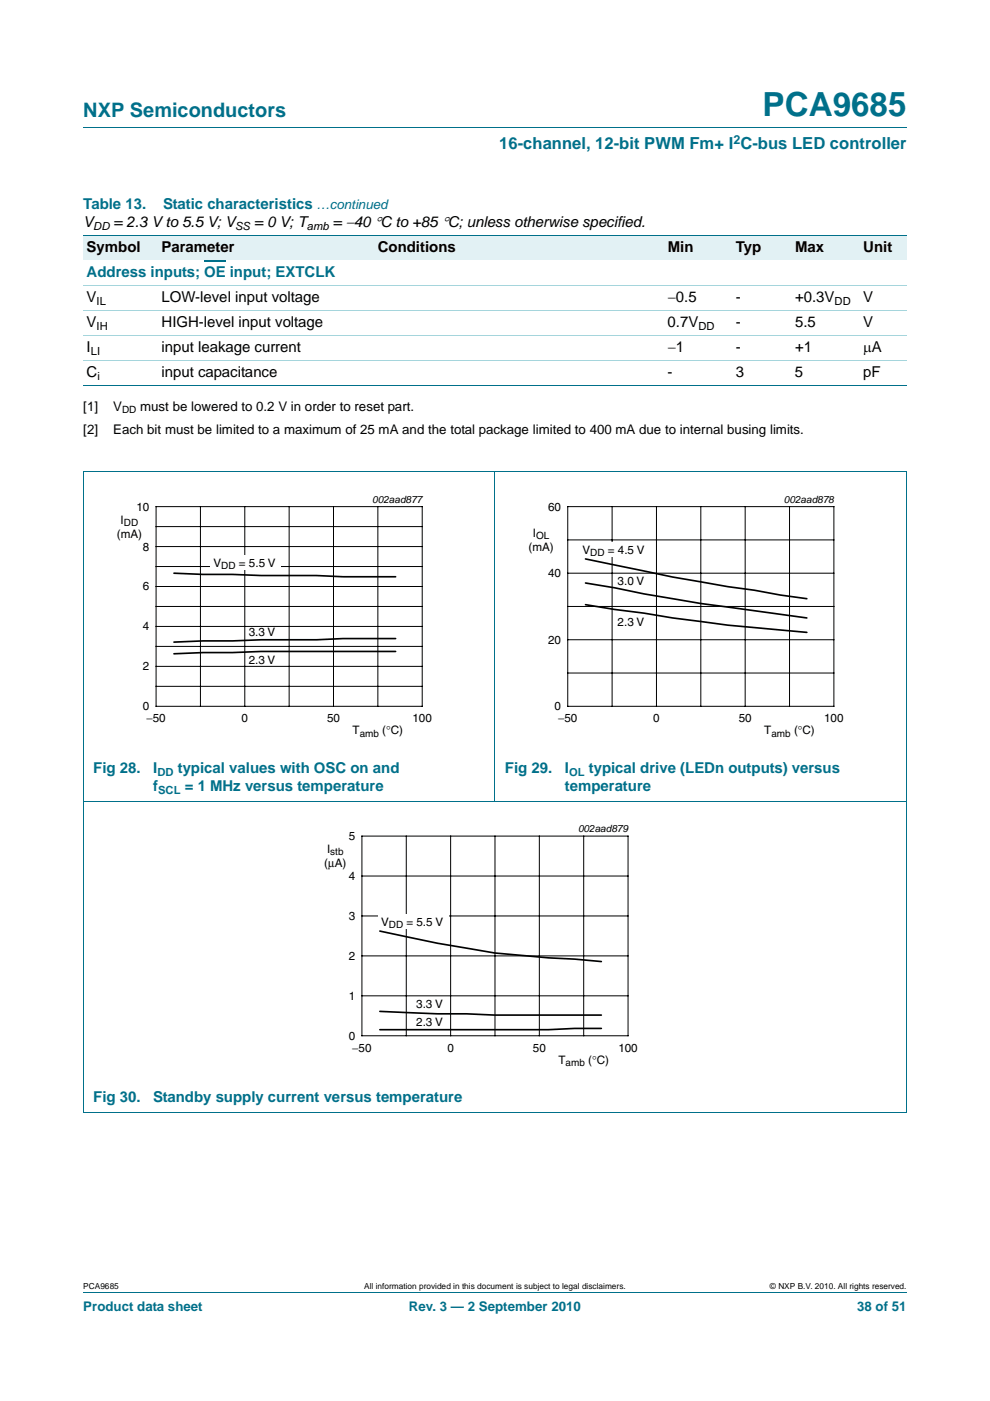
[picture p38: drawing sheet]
<svg xmlns="http://www.w3.org/2000/svg" width="210mm" height="297mm" viewBox="0 0 210 297" stroke-linecap="round" stroke-linejoin="round" font-family="sans-serif">
<defs><g id="words">
<text font-size="7" fill="#00708a" x="161.7" y="24.6">PCA9685</text>
<text font-size="4.2" fill="#00708a" x="17.7" y="24.9">NXP Semiconductors</text>
<text font-size="3.5" fill="#00708a" x="105.9" y="31.6">16-channel, 12-bit PWM Fm+ I C-bus LED controller</text>
<g font-size="3.2" fill="#00708a">
<text x="17.7" y="44.3">Table 13.</text>
<text x="34.6" y="44.3">Static characteristics</text>
<text x="18.4" y="58.7">Address inputs; OE input; EXTCLK</text>
<text x="19.8" y="163.9">Fig 28.</text>
<text x="32.5" y="167.7">f</text>
<text x="32.5" y="163.9">I</text>
<text x="37.7" y="163.9">typical values with OSC on and</text>
<text x="39.2" y="167.7">= 1 MHz versus temperature</text>
<text x="107.1" y="163.9">Fig 29.</text>
<text x="119.8" y="167.7">temperature</text>
<text x="119.8" y="163.9">I</text>
<text x="124.9" y="163.9">typical drive (LEDn outputs) versus</text>
<text x="19.8" y="233.7">Fig 30.</text>
<text x="32.5" y="233.7">Standby supply current versus temperature</text>
</g>
<g font-size="3.2">
<text x="17.7" y="48.2">V</text>
<text x="18.4" y="53.4">Symbol</text>
<text x="24.1" y="48.2">= 2.3 V to 5.5 V; V</text>
<text x="34.2" y="53.4">Parameter</text>
<text x="53.9" y="48.2">= 0 V; T</text>
<text x="70.6" y="48.2">= −40 °C to +85 °C; unless otherwise specified.</text>
<text x="80.1" y="53.4">Conditions</text>
<text x="141.6" y="53.4">Min</text>
<text x="156.1" y="53.4">Typ</text>
<text x="168.6" y="53.4">Max</text>
<text x="183.1" y="53.4">Unit</text>
<text x="18.4" y="64">V</text>
<text x="34.2" y="64">LOW-level input voltage</text>
<text x="141.6" y="64">−0.5</text>
<text x="156.1" y="64">-</text>
<text x="168.6" y="64">+0.3V</text>
<text x="183.1" y="64">V</text>
<text x="18.4" y="69.3">V</text>
<text x="34.2" y="69.3">HIGH-level input voltage</text>
<text x="141.6" y="69.3">0.7V</text>
<text x="156.1" y="69.3">-</text>
<text x="168.6" y="69.3">5.5</text>
<text x="183.1" y="69.3">V</text>
<text x="18.4" y="74.6">I</text>
<text x="34.2" y="74.6">input leakage current</text>
<text x="141.6" y="74.6">−1</text>
<text x="156.1" y="74.6">-</text>
<text x="168.6" y="74.6">+1</text>
<text x="183.1" y="74.6">μA</text>
<text x="18.4" y="79.9">C</text>
<text x="34.2" y="79.9">input capacitance</text>
<text x="141.6" y="79.9">-</text>
<text x="156.1" y="79.9">3</text>
<text x="168.6" y="79.9">5</text>
<text x="183.1" y="79.9">pF</text>
</g>
<g font-size="2.8" fill="#00708a">
<text x="67.1" y="44.3">…continued</text>
<text x="17.7" y="277.9">Product data sheet</text>
<text x="86.7" y="277.9">Rev. 3 — 2 September 2010</text>
<text x="181.8" y="277.9">38 of 51</text>
</g>
<g font-size="2.8">
<text x="17.7" y="87.1">[1]</text>
<text x="24" y="87.1">V</text>
<text x="29.7" y="87.1">must be lowered to 0.2 V in order to reset part.</text>
<text x="17.7" y="92">[2]</text>
<text x="24" y="92">Each bit must be limited to a maximum of 25 mA and the total package limited to 400 mA due to internal busing limits.</text>
</g>
<text font-size="2.6" fill="#00708a" x="155.6" y="30.5">2</text>
<g font-size="2.5">
<text x="24.8" y="114">(mA)</text>
<text x="25.6" y="111">I</text>
<text x="28.9" y="108.3">10</text>
<text x="113" y="113.8">I</text>
<text x="116.3" y="108.3">60</text>
<text x="30.3" y="116.7">8</text>
<text x="112.1" y="116.8">(mA)</text>
<text x="123.5" y="117.4">V</text>
<text x="128.9" y="117.4">= 4.5 V</text>
<text x="30.3" y="125.2">6</text>
<text x="45.3" y="120.2">V</text>
<text x="50.7" y="120.2">= 5.5 V</text>
<text x="116.3" y="122.4">40</text>
<text x="131" y="124">3.0 V</text>
<text x="30.3" y="133.7">4</text>
<text x="52.7" y="134.9">3.3 V</text>
<text x="116.3" y="136.5">20</text>
<text x="131" y="132.7">2.3 V</text>
<text x="30.3" y="142.1">2</text>
<text x="52.7" y="140.7">2.3 V</text>
<text x="30.3" y="150.6">0</text>
<text x="31.1" y="153.1">−50</text>
<text x="51.2" y="153.1">0</text>
<text x="69.4" y="153.1">50</text>
<text x="74.8" y="155.7">T</text>
<text x="81.1" y="155.7">(°C)</text>
<text x="87.5" y="153.1">100</text>
<text x="117.6" y="150.6">0</text>
<text x="118.4" y="153.1">−50</text>
<text x="138.6" y="153.1">0</text>
<text x="156.7" y="153.1">50</text>
<text x="162.1" y="155.7">T</text>
<text x="168.4" y="155.7">(°C)</text>
<text x="174.8" y="153.1">100</text>
<text x="74" y="178.1">5</text>
<text x="68.8" y="183.8">(μA)</text>
<text x="69.4" y="180.8">I</text>
<text x="74" y="186.6">4</text>
<text x="74" y="195">3</text>
<text x="80.8" y="196.3">V</text>
<text x="86.2" y="196.3">= 5.5 V</text>
<text x="74" y="203.5">2</text>
<text x="74" y="212">1</text>
<text x="88.3" y="213.7">3.3 V</text>
<text x="74" y="220.4">0</text>
<text x="88.3" y="217.6">2.3 V</text>
<text x="74.7" y="223">−50</text>
<text x="94.9" y="223">0</text>
<text x="113" y="223">50</text>
<text x="118.4" y="225.5">T</text>
<text x="124.8" y="225.5">(°C)</text>
<text x="131.2" y="223">100</text>
</g>
<g font-size="2.4">
<text x="19.8" y="48.7">DD</text>
<text x="49.9" y="48.7">SS</text>
<text x="65.1" y="48.7">amb</text>
<text x="20.5" y="64.6">IL</text>
<text x="177" y="64.6">DD</text>
<text x="20.5" y="69.9">IH</text>
<text x="148.1" y="69.9">DD</text>
<text x="19.3" y="75.2">LI</text>
<text x="20.7" y="80.5">i</text>
</g>
<g font-size="2.4" fill="#00708a">
<text x="33.4" y="164.4">DD</text>
<text x="120.7" y="164.4">OL</text>
<text x="33.5" y="168.3">SCL</text>
</g>
<g font-size="2.1">
<text x="25.9" y="87.6">DD</text>
<text x="79" y="106.6">002aad877</text>
<text x="166.3" y="106.6">002aad878</text>
<text x="26.3" y="111.5">DD</text>
<text x="113.7" y="114.3">OL</text>
<text x="125.2" y="117.9">DD</text>
<text x="46.9" y="120.7">DD</text>
<text x="76.3" y="156.2">amb</text>
<text x="163.6" y="156.2">amb</text>
<text x="122.6" y="176.4">002aad879</text>
<text x="70.1" y="181.3">stb</text>
<text x="82.5" y="196.8">DD</text>
<text x="119.9" y="226">amb</text>
</g>
<g font-size="1.8">
<text x="17.7" y="273.3">PCA9685</text>
<text x="77.3" y="273.3">All information provided in this document is subject to legal disclaimers.</text>
<text x="163.3" y="273.3">© NXP B.V. 2010. All rights reserved.</text>
</g>
</g></defs>
<path d="M17.7 27h174.6M17.7 273.9h174.6" fill="none" stroke="#00708a" stroke-width=".21"/>
<path d="M43.3 55.4h4.6" fill="none" stroke="#00708a" stroke-width=".34"/>
<g fill="#e2f1f4">
<path d="M17.7 49.9h15.8v5.3h-15.8z"/>
<path d="M33.5 49.9h45.9v5.3h-45.9z"/>
<path d="M79.4 49.9h54.7v5.3h-54.7z"/>
<path d="M134.1 49.9h21.3v5.3h-21.3z"/>
<path d="M155.4 49.9h12.5v5.3h-12.5z"/>
<path d="M167.9 49.9h14.5v5.3h-14.5z"/>
<path d="M182.4 49.9h9.9v5.3h-9.9z"/>
</g>
<path d="M17.7 49.9h174.6M17.7 81.7h174.6M105 100v69.9M17.6 100h174.7M17.7 100.1v135.7M192.3 100.1v135.7M17.6 169.9h174.7M17.6 235.8h174.7" fill="none" stroke="#00708a" stroke-width=".21"/>
<path d="M17.7 60.5h174.6M17.7 65.8h174.6M17.7 71.1h174.6M17.7 76.4h174.6" fill="none" stroke="#a5d5dc" stroke-width=".21"/>
<path d="M20.4 104.6h81.9v52.2h-81.9z" fill="none" stroke="#fff" stroke-width=".21"/>
<g fill="none" stroke="#000" stroke-width=".21">
<path d="M33.1 107.4h56.5v42.4h-56.5zM33.1 111.6h56.5M33.1 115.9h56.5M42.5 107.4v42.4M51.9 107.4v42.4M61.3 107.4v42.4M70.7 107.4v42.4M80.1 107.4v42.4M33.1 120.1h56.5M33.1 128.6h56.5M33.1 137h56.5M33.1 124.3h56.5"/>
<path d="M33.1 132.8h56.5M33.1 145.5h56.5M33.1 141.3h56.5"/>
</g>
<path d="M36.9 121.5l18.5 .5h11.7l5.7 .3h11.1M83.9 138.1h-28.5l-18.5 .5M83.9 135.4h-11.1l-5.7 .2h-11.7l-18.5 .5" fill="none" stroke="#000" stroke-width=".35"/>
<path d="M44.7 117.7h14.9v3.2h-14.9z" fill="#fff"/>
<path d="M120.4 107.4h56.5v42.4h-56.5zM120.4 114.5h56.5M129.8 107.4v42.4M139.2 107.4v42.4M148.6 107.4v42.4M158.1 107.4v42.4M167.5 107.4v42.4M120.4 121.5h56.5M120.4 128.6h56.5M120.4 135.6h56.5M120.4 142.7h56.5" fill="none" stroke="#000" stroke-width=".21"/>
<path d="M107.7 104.6h81.9v52.2h-81.9z" fill="none" stroke="#fff" stroke-width=".21"/>
<path d="M124.2 118.5l6.2 1.3a336.2 336.2 0 0 0 29.6 5.3l5.5 1.1 5.6 .7M124.2 128.2l6.2 1 6.2 .8a339.1 339.1 0 0 0 34.5 4.1M124.2 123.6l6.2 1a346.9 346.9 0 0 0 24 4.1l16.7 2.3" fill="none" stroke="#000" stroke-width=".35"/>
<path d="M122.9 114.9h15v3.2h-15z" fill="#fff"/>
<path d="M64.1 174.4h81.8v52.3h-81.8z" fill="none" stroke="#fff" stroke-width=".21"/>
<path d="M76.8 177.3h56.4v42.3h-56.4zM86.2 177.3v42.3M95.6 177.3v42.3M105 177.3v42.3M114.4 177.3v42.3M123.8 177.3v42.3M76.8 185.7h56.4M76.8 194.2h56.4M76.8 202.7h56.4M76.8 211.1h56.4" fill="none" stroke="#000" stroke-width=".21"/>
<path d="M80.6 197.4a316.5 316.5 0 0 0 24.3 4.7l11.4 1 5.6 .3 5.6 .5M80.6 214.4l12.2 .5h6.1l6 .3h22.6M127.5 218h-5.6l-5.6 .3h-35.7" fill="none" stroke="#000" stroke-width=".35"/>
<path d="M80.2 193.8h15v3.2h-15z" fill="#fff"/>
<use href="#words"/>
</svg>
